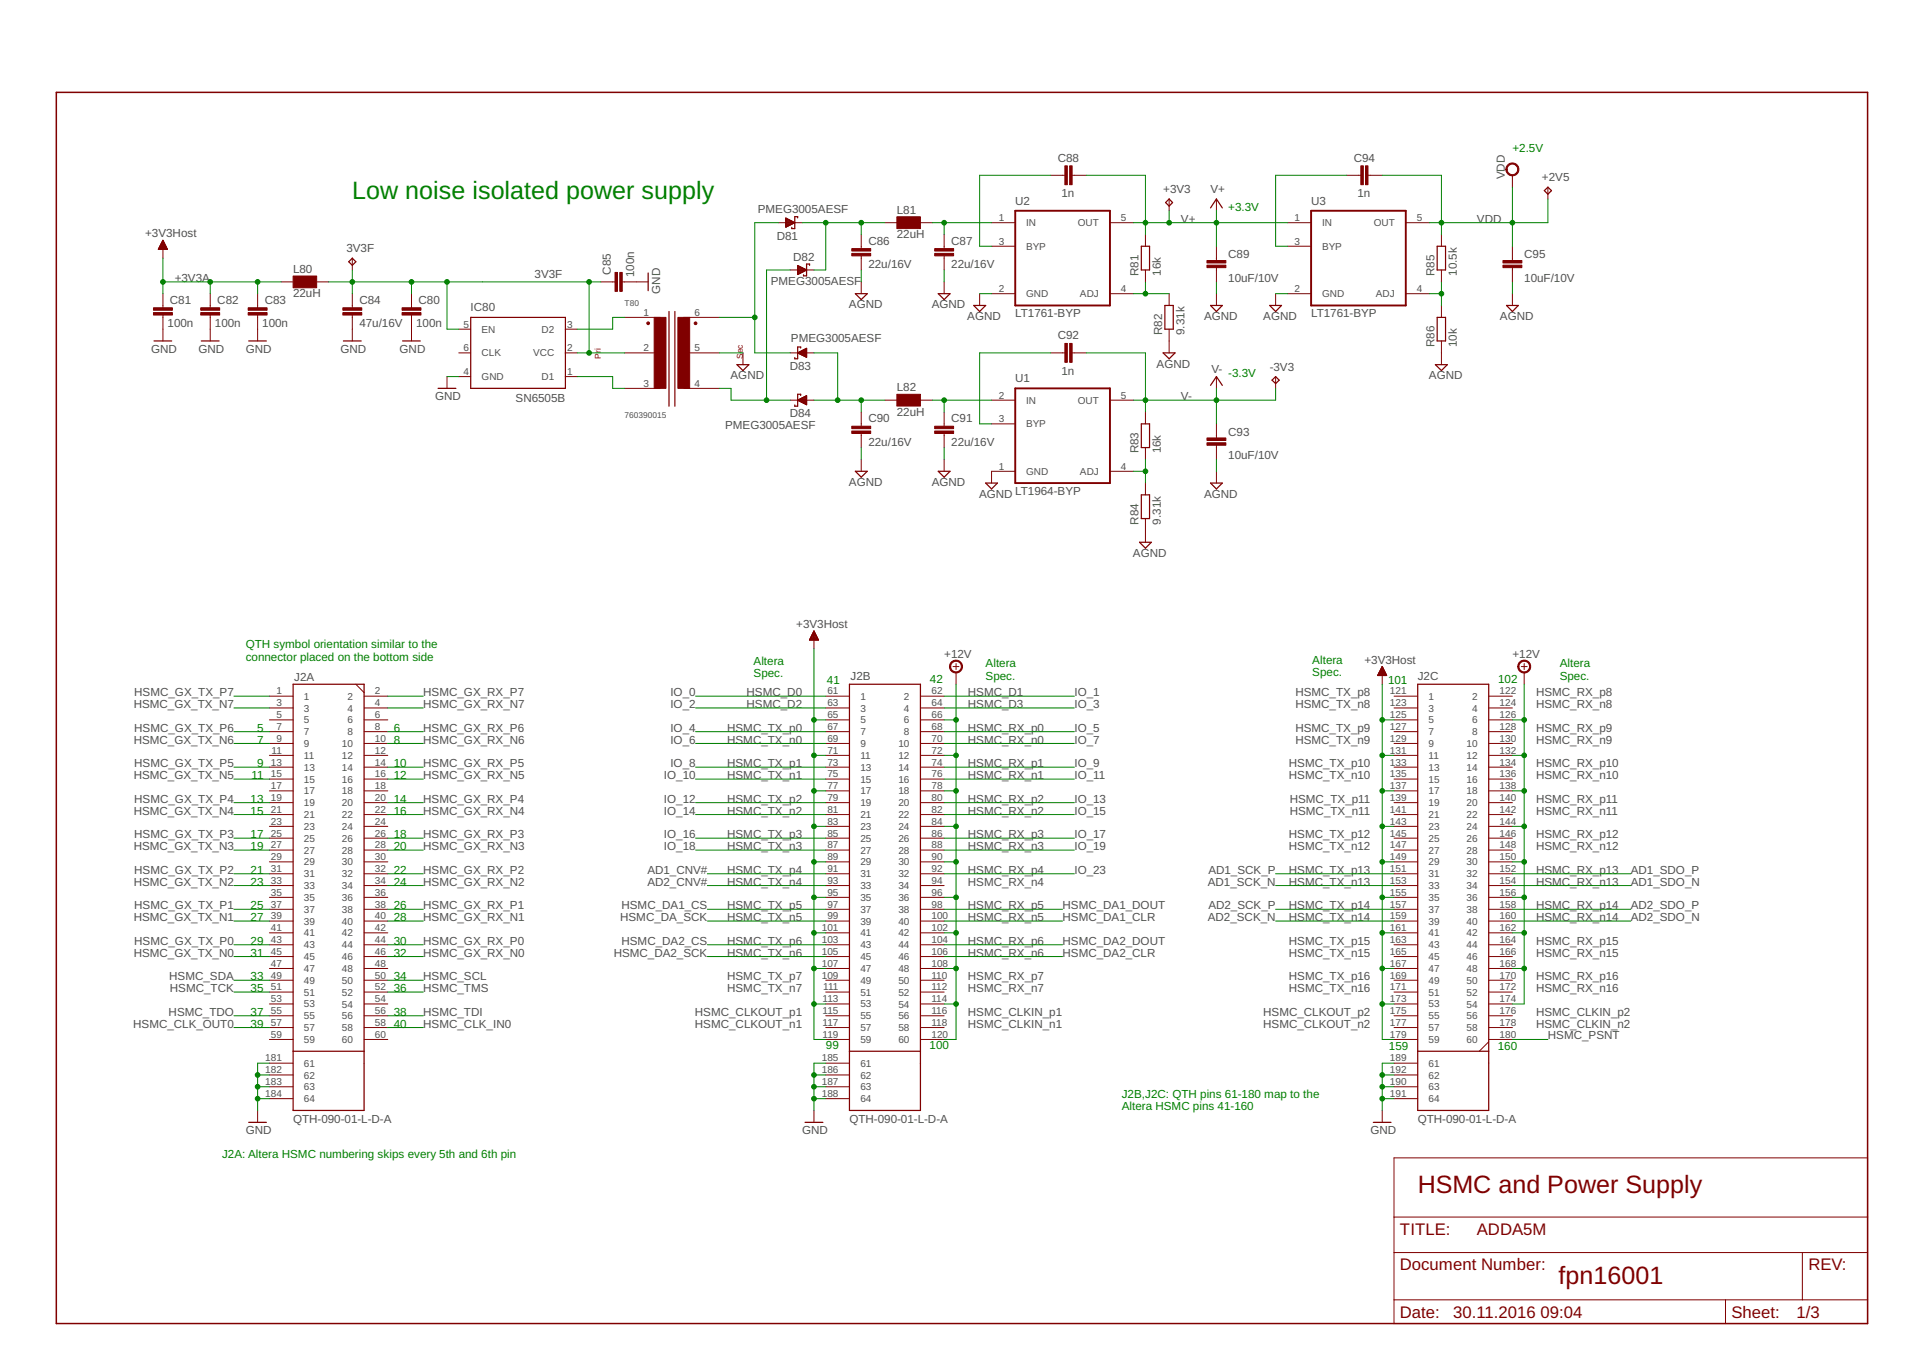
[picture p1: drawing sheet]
<svg xmlns="http://www.w3.org/2000/svg" width="297mm" height="210mm" viewBox="0 0 297 210" stroke-linecap="round" stroke-linejoin="round" font-family="sans-serif">
<defs><g id="words">
<text font-size="3.9" fill="#008000" x="54.4" y="30.7">Low noise isolated power supply</text>
<g font-size="3.9" fill="#800000">
<text x="219" y="184.3">HSMC and Power Supply</text>
<text x="240.7" y="198.4">fpn16001</text>
</g>
<g font-size="2.6" fill="#800000">
<text x="216.2" y="190.7">TITLE:</text>
<text x="228.1" y="190.7">ADDA5M</text>
<text x="216.2" y="196.2">Document Number:</text>
<text x="279.3" y="196.2">REV:</text>
<text x="216.2" y="203.5">Date:</text>
<text x="224.5" y="203.5">30.11.2016</text>
<text x="238" y="203.5">09:04</text>
<text x="267.4" y="203.5">Sheet:</text>
<text x="277.5" y="203.5">1/3</text>
</g>
<g font-size="1.8" fill="#008000">
<text x="233.6" y="23.4">+2.5V</text>
<text x="189.7" y="32.6">+3.3V</text>
<text x="189.7" y="58.2">-3.3V</text>
<text x="38" y="100.1">QTH symbol orientation similar to the</text>
<text x="38" y="102">connector placed on the bottom side</text>
<text x="116.4" y="102.7">Altera</text>
<text x="116.4" y="104.6">Spec.</text>
<text x="127.7" y="105.7">41</text>
<text x="143.6" y="105.5">42</text>
<text x="152.2" y="103">Altera</text>
<text x="152.2" y="105">Spec.</text>
<text x="202.7" y="102.5">Altera</text>
<text x="202.7" y="104.4">Spec.</text>
<text x="214.4" y="105.7">101</text>
<text x="231.4" y="105.5">102</text>
<text x="240.9" y="103">Altera</text>
<text x="240.9" y="105">Spec.</text>
<text x="39.7" y="113">5</text>
<text x="60.8" y="113">6</text>
<text x="39.7" y="114.8">7</text>
<text x="39.7" y="118.5">9</text>
<text x="60.8" y="114.8">8</text>
<text x="60.8" y="118.5">10</text>
<text x="38.7" y="124">13</text>
<text x="38.7" y="125.8">15</text>
<text x="38.8" y="120.3">11</text>
<text x="60.8" y="120.3">12</text>
<text x="60.8" y="124">14</text>
<text x="60.8" y="125.8">16</text>
<text x="38.7" y="129.5">17</text>
<text x="38.7" y="131.3">19</text>
<text x="60.8" y="129.5">18</text>
<text x="60.8" y="131.3">20</text>
<text x="38.7" y="134.9">21</text>
<text x="38.7" y="136.8">23</text>
<text x="60.8" y="134.9">22</text>
<text x="60.8" y="136.8">24</text>
<text x="38.7" y="140.4">25</text>
<text x="38.7" y="142.3">27</text>
<text x="60.8" y="140.4">26</text>
<text x="60.8" y="142.3">28</text>
<text x="38.7" y="145.9">29</text>
<text x="38.7" y="147.7">31</text>
<text x="60.8" y="145.9">30</text>
<text x="60.8" y="147.7">32</text>
<text x="38.7" y="151.4">33</text>
<text x="38.7" y="153.2">35</text>
<text x="60.8" y="151.4">34</text>
<text x="60.8" y="153.2">36</text>
<text x="38.7" y="156.9">37</text>
<text x="38.7" y="158.7">39</text>
<text x="60.8" y="156.9">38</text>
<text x="60.8" y="158.7">40</text>
<text x="127.6" y="162">99</text>
<text x="143.6" y="162">100</text>
<text x="214.5" y="162.2">159</text>
<text x="231.4" y="162.2">160</text>
<text x="173.3" y="169.6">J2B,J2C: QTH pins 61-180 map to the</text>
<text x="173.3" y="171.5">Altera HSMC pins 41-160</text>
<text x="34.3" y="178.8">J2A: Altera HSMC numbering skips every 5th and 6th pin</text>
</g>
<g font-size="1.8" fill="#505050">
<text x="163.4" y="25">C88</text>
<text x="179.7" y="29.8">+3V3</text>
<text x="187" y="29.8">V+</text>
<text x="209.1" y="25">C94</text>
<text x="232.4" y="27.7" transform="rotate(-90 232.4 27.7)">VDD</text>
<text x="238.2" y="28">+2V5</text>
<text x="117" y="32.9">PMEG3005AESF</text>
<text x="138.5" y="33">L81</text>
<text x="156.8" y="31.6">U2</text>
<text x="164" y="30.4">1n</text>
<text x="182.4" y="34.4">V+</text>
<text x="202.5" y="31.6">U3</text>
<text x="209.7" y="30.4">1n</text>
<text x="228.1" y="34.4">VDD</text>
<text x="22.4" y="36.7">+3V3Host</text>
<text x="53.5" y="39">3V3F</text>
<text x="120" y="37">D81</text>
<text x="122.5" y="40.3">D82</text>
<text x="134.1" y="41.4">22u/16V</text>
<text x="134.1" y="37.8">C86</text>
<text x="138.5" y="36.8">22uH</text>
<text x="146.9" y="41.4">22u/16V</text>
<text x="146.9" y="37.8">C87</text>
<text x="189.7" y="39.9">C89</text>
<text x="235.4" y="39.9">C95</text>
<text x="26.3" y="46.9">C81</text>
<text x="27" y="43.5">+3V3A</text>
<text x="33.6" y="46.9">C82</text>
<text x="40.9" y="46.9">C83</text>
<text x="45.3" y="45.9">22uH</text>
<text x="45.3" y="42.2">L80</text>
<text x="55.5" y="46.9">C84</text>
<text x="64.7" y="46.9">C80</text>
<text x="82.6" y="43">3V3F</text>
<text x="94.4" y="42.4" transform="rotate(-90 94.4 42.4)">C85</text>
<text x="97.9" y="42.8" transform="rotate(-90 97.9 42.8)">100n</text>
<text x="102" y="45.4" transform="rotate(-90 102 45.4)">GND</text>
<text x="119.1" y="44.1">PMEG3005AESF</text>
<text x="131.1" y="47.6">AGND</text>
<text x="143.9" y="47.6">AGND</text>
<text x="175.8" y="42.6" transform="rotate(-90 175.8 42.6)">R81</text>
<text x="179.3" y="42.6" transform="rotate(-90 179.3 42.6)">16k</text>
<text x="189.7" y="43.5">10uF/10V</text>
<text x="221.6" y="42.6" transform="rotate(-90 221.6 42.6)">R85</text>
<text x="225" y="42.6" transform="rotate(-90 225 42.6)">10.5k</text>
<text x="235.4" y="43.5">10uF/10V</text>
<text x="25.9" y="50.5">100n</text>
<text x="33.2" y="50.5">100n</text>
<text x="40.5" y="50.5">100n</text>
<text x="55.5" y="50.6">47u/16V</text>
<text x="64.3" y="50.5">100n</text>
<text x="72.7" y="48.1">IC80</text>
<text x="122.2" y="52.9">PMEG3005AESF</text>
<text x="149.4" y="49.5">AGND</text>
<text x="156.8" y="49">LT1761-BYP</text>
<text x="163.4" y="52.4">C92</text>
<text x="179.5" y="51.8" transform="rotate(-90 179.5 51.8)">R82</text>
<text x="183" y="51.8" transform="rotate(-90 183 51.8)">9.31k</text>
<text x="186" y="49.5">AGND</text>
<text x="195.1" y="49.5">AGND</text>
<text x="202.5" y="49">LT1761-BYP</text>
<text x="221.6" y="53.6" transform="rotate(-90 221.6 53.6)">R86</text>
<text x="225" y="53.6" transform="rotate(-90 225 53.6)">10k</text>
<text x="231.7" y="49.5">AGND</text>
<text x="23.3" y="54.5">GND</text>
<text x="30.6" y="54.5">GND</text>
<text x="38" y="54.5">GND</text>
<text x="52.6" y="54.5">GND</text>
<text x="61.7" y="54.5">GND</text>
<text x="112.8" y="58.6">AGND</text>
<text x="122" y="57.1">D83</text>
<text x="156.8" y="59.1">U1</text>
<text x="164" y="57.9">1n</text>
<text x="178.7" y="56.8">AGND</text>
<text x="187.1" y="57.6">V-</text>
<text x="196.1" y="57.2">-3V3</text>
<text x="220.7" y="58.6">AGND</text>
<text x="67.2" y="61.8">GND</text>
<text x="79.6" y="62.1">SN6505B</text>
<text x="122" y="64.5">D84</text>
<text x="134.1" y="65.2">C90</text>
<text x="138.5" y="64.2">22uH</text>
<text x="138.5" y="60.4">L82</text>
<text x="146.9" y="65.2">C91</text>
<text x="182.4" y="61.8">V-</text>
<text x="112" y="66.2">PMEG3005AESF</text>
<text x="134.1" y="68.9">22u/16V</text>
<text x="146.9" y="68.9">22u/16V</text>
<text x="175.8" y="70" transform="rotate(-90 175.8 70)">R83</text>
<text x="179.3" y="70" transform="rotate(-90 179.3 70)">16k</text>
<text x="189.7" y="71">10uF/10V</text>
<text x="189.7" y="67.3">C93</text>
<text x="131.1" y="75.1">AGND</text>
<text x="143.9" y="75.1">AGND</text>
<text x="151.2" y="76.9">AGND</text>
<text x="156.8" y="76.4">LT1964-BYP</text>
<text x="186" y="76.9">AGND</text>
<text x="175.8" y="81" transform="rotate(-90 175.8 81)">R84</text>
<text x="179.3" y="81" transform="rotate(-90 179.3 81)">9.31k</text>
<text x="175" y="86">AGND</text>
<text x="123" y="97">+3V3Host</text>
<text x="145.8" y="101.6">+12V</text>
<text x="233.6" y="101.6">+12V</text>
<text x="20.7" y="107.5">HSMC_GX_TX_P7</text>
<text x="45.5" y="105.1">J2A</text>
<text x="65.4" y="107.5">HSMC_GX_RX_P7</text>
<text x="103.5" y="107.5">IO_0</text>
<text x="115.3" y="107.5">HSMC_D0</text>
<text x="131.4" y="105">J2B</text>
<text x="149.5" y="107.5">HSMC_D1</text>
<text x="166" y="107.5">IO_1</text>
<text x="200.1" y="107.5">HSMC_TX_p8</text>
<text x="210.8" y="102.5">+3V3Host</text>
<text x="219" y="105">J2C</text>
<text x="237.3" y="107.5">HSMC_RX_p8</text>
<text x="20.7" y="109.4">HSMC_GX_TX_N7</text>
<text x="20.7" y="113">HSMC_GX_TX_P6</text>
<text x="65.4" y="109.4">HSMC_GX_RX_N7</text>
<text x="65.4" y="113">HSMC_GX_RX_P6</text>
<text x="103.5" y="109.4">IO_2</text>
<text x="103.5" y="113">IO_4</text>
<text x="112.3" y="113">HSMC_TX_p0</text>
<text x="115.3" y="109.4">HSMC_D2</text>
<text x="149.5" y="109.4">HSMC_D3</text>
<text x="149.5" y="113">HSMC_RX_p0</text>
<text x="166" y="109.4">IO_3</text>
<text x="166" y="113">IO_5</text>
<text x="200.1" y="109.4">HSMC_TX_n8</text>
<text x="200.1" y="113">HSMC_TX_p9</text>
<text x="237.3" y="109.4">HSMC_RX_n8</text>
<text x="237.3" y="113">HSMC_RX_p9</text>
<text x="20.7" y="114.8">HSMC_GX_TX_N6</text>
<text x="20.7" y="118.5">HSMC_GX_TX_P5</text>
<text x="65.4" y="114.8">HSMC_GX_RX_N6</text>
<text x="65.4" y="118.5">HSMC_GX_RX_P5</text>
<text x="103.5" y="114.8">IO_6</text>
<text x="103.5" y="118.5">IO_8</text>
<text x="112.3" y="114.8">HSMC_TX_n0</text>
<text x="112.3" y="118.5">HSMC_TX_p1</text>
<text x="149.5" y="114.8">HSMC_RX_n0</text>
<text x="149.5" y="118.5">HSMC_RX_p1</text>
<text x="166" y="114.8">IO_7</text>
<text x="166" y="118.5">IO_9</text>
<text x="199.1" y="118.5">HSMC_TX_p10</text>
<text x="200.1" y="114.8">HSMC_TX_n9</text>
<text x="237.3" y="114.8">HSMC_RX_n9</text>
<text x="237.3" y="118.5">HSMC_RX_p10</text>
<text x="20.7" y="120.3">HSMC_GX_TX_N5</text>
<text x="20.7" y="125.8">HSMC_GX_TX_N4</text>
<text x="20.7" y="124">HSMC_GX_TX_P4</text>
<text x="65.4" y="120.3">HSMC_GX_RX_N5</text>
<text x="65.4" y="124">HSMC_GX_RX_P4</text>
<text x="65.4" y="125.8">HSMC_GX_RX_N4</text>
<text x="102.6" y="120.3">IO_10</text>
<text x="102.6" y="124">IO_12</text>
<text x="102.6" y="125.8">IO_14</text>
<text x="112.3" y="120.3">HSMC_TX_n1</text>
<text x="112.3" y="124">HSMC_TX_p2</text>
<text x="112.3" y="125.8">HSMC_TX_n2</text>
<text x="149.5" y="120.3">HSMC_RX_n1</text>
<text x="149.5" y="124">HSMC_RX_p2</text>
<text x="149.5" y="125.8">HSMC_RX_n2</text>
<text x="166" y="120.3">IO_11</text>
<text x="166" y="124">IO_13</text>
<text x="166" y="125.8">IO_15</text>
<text x="199.1" y="120.3">HSMC_TX_n10</text>
<text x="199.2" y="124">HSMC_TX_p11</text>
<text x="199.2" y="125.8">HSMC_TX_n11</text>
<text x="237.3" y="120.3">HSMC_RX_n10</text>
<text x="237.3" y="124">HSMC_RX_p11</text>
<text x="237.3" y="125.8">HSMC_RX_n11</text>
<text x="20.7" y="131.3">HSMC_GX_TX_N3</text>
<text x="20.7" y="129.5">HSMC_GX_TX_P3</text>
<text x="65.4" y="129.5">HSMC_GX_RX_P3</text>
<text x="65.4" y="131.3">HSMC_GX_RX_N3</text>
<text x="102.6" y="129.5">IO_16</text>
<text x="102.6" y="131.3">IO_18</text>
<text x="112.3" y="129.5">HSMC_TX_p3</text>
<text x="112.3" y="131.3">HSMC_TX_n3</text>
<text x="149.5" y="129.5">HSMC_RX_p3</text>
<text x="149.5" y="131.3">HSMC_RX_n3</text>
<text x="166" y="129.5">IO_17</text>
<text x="166" y="131.3">IO_19</text>
<text x="199.1" y="129.5">HSMC_TX_p12</text>
<text x="199.1" y="131.3">HSMC_TX_n12</text>
<text x="237.3" y="129.5">HSMC_RX_p12</text>
<text x="237.3" y="131.3">HSMC_RX_n12</text>
<text x="20.7" y="136.8">HSMC_GX_TX_N2</text>
<text x="20.7" y="134.9">HSMC_GX_TX_P2</text>
<text x="65.4" y="134.9">HSMC_GX_RX_P2</text>
<text x="65.4" y="136.8">HSMC_GX_RX_N2</text>
<text x="100" y="136.8">AD2_CNV#</text>
<text x="100" y="134.9">AD1_CNV#</text>
<text x="112.3" y="134.9">HSMC_TX_p4</text>
<text x="112.3" y="136.8">HSMC_TX_n4</text>
<text x="149.5" y="134.9">HSMC_RX_p4</text>
<text x="149.5" y="136.8">HSMC_RX_n4</text>
<text x="166" y="134.9">IO_23</text>
<text x="186.6" y="136.8">AD1_SCK_N</text>
<text x="186.6" y="134.9">AD1_SCK_P</text>
<text x="199.1" y="134.9">HSMC_TX_p13</text>
<text x="199.1" y="136.8">HSMC_TX_n13</text>
<text x="237.3" y="134.9">HSMC_RX_p13</text>
<text x="237.3" y="136.8">HSMC_RX_n13</text>
<text x="251.9" y="134.9">AD1_SDO_P</text>
<text x="251.9" y="136.8">AD1_SDO_N</text>
<text x="20.7" y="142.3">HSMC_GX_TX_N1</text>
<text x="20.7" y="140.4">HSMC_GX_TX_P1</text>
<text x="65.4" y="140.4">HSMC_GX_RX_P1</text>
<text x="65.4" y="142.3">HSMC_GX_RX_N1</text>
<text x="95.8" y="142.3">HSMC_DA_SCK</text>
<text x="96" y="140.4">HSMC_DA1_CS</text>
<text x="112.3" y="140.4">HSMC_TX_p5</text>
<text x="112.3" y="142.3">HSMC_TX_n5</text>
<text x="149.5" y="140.4">HSMC_RX_p5</text>
<text x="149.5" y="142.3">HSMC_RX_n5</text>
<text x="164.1" y="140.4">HSMC_DA1_DOUT</text>
<text x="164.1" y="142.3">HSMC_DA1_CLR</text>
<text x="186.6" y="142.3">AD2_SCK_N</text>
<text x="186.6" y="140.4">AD2_SCK_P</text>
<text x="199.1" y="140.4">HSMC_TX_p14</text>
<text x="199.1" y="142.3">HSMC_TX_n14</text>
<text x="237.3" y="140.4">HSMC_RX_p14</text>
<text x="237.3" y="142.3">HSMC_RX_n14</text>
<text x="251.9" y="140.4">AD2_SDO_P</text>
<text x="251.9" y="142.3">AD2_SDO_N</text>
<text x="20.7" y="147.7">HSMC_GX_TX_N0</text>
<text x="20.7" y="145.9">HSMC_GX_TX_P0</text>
<text x="65.4" y="145.9">HSMC_GX_RX_P0</text>
<text x="65.4" y="147.7">HSMC_GX_RX_N0</text>
<text x="94.8" y="147.7">HSMC_DA2_SCK</text>
<text x="96" y="145.9">HSMC_DA2_CS</text>
<text x="112.3" y="145.9">HSMC_TX_p6</text>
<text x="112.3" y="147.7">HSMC_TX_n6</text>
<text x="149.5" y="145.9">HSMC_RX_p6</text>
<text x="149.5" y="147.7">HSMC_RX_n6</text>
<text x="164.1" y="145.9">HSMC_DA2_DOUT</text>
<text x="164.1" y="147.7">HSMC_DA2_CLR</text>
<text x="199.1" y="145.9">HSMC_TX_p15</text>
<text x="199.1" y="147.7">HSMC_TX_n15</text>
<text x="237.3" y="145.9">HSMC_RX_p15</text>
<text x="237.3" y="147.7">HSMC_RX_n15</text>
<text x="26.1" y="151.4">HSMC_SDA</text>
<text x="26.2" y="153.2">HSMC_TCK</text>
<text x="65.4" y="151.4">HSMC_SCL</text>
<text x="65.4" y="153.2">HSMC_TMS</text>
<text x="112.3" y="151.4">HSMC_TX_p7</text>
<text x="112.3" y="153.2">HSMC_TX_n7</text>
<text x="149.5" y="151.4">HSMC_RX_p7</text>
<text x="149.5" y="153.2">HSMC_RX_n7</text>
<text x="199.1" y="151.4">HSMC_TX_p16</text>
<text x="199.1" y="153.2">HSMC_TX_n16</text>
<text x="237.3" y="151.4">HSMC_RX_p16</text>
<text x="237.3" y="153.2">HSMC_RX_n16</text>
<text x="20.6" y="158.7">HSMC_CLK_OUT0</text>
<text x="26.1" y="156.9">HSMC_TDO</text>
<text x="65.4" y="156.9">HSMC_TDI</text>
<text x="65.4" y="158.7">HSMC_CLK_IN0</text>
<text x="107.3" y="156.9">HSMC_CLKOUT_p1</text>
<text x="107.3" y="158.7">HSMC_CLKOUT_n1</text>
<text x="149.5" y="156.9">HSMC_CLKIN_p1</text>
<text x="149.5" y="158.7">HSMC_CLKIN_n1</text>
<text x="195.1" y="156.9">HSMC_CLKOUT_p2</text>
<text x="195.1" y="158.7">HSMC_CLKOUT_n2</text>
<text x="237.3" y="156.9">HSMC_CLKIN_p2</text>
<text x="237.3" y="158.7">HSMC_CLKIN_n2</text>
<text x="239.1" y="160.5">HSMC_PSNT</text>
<text x="45.3" y="173.5">QTH-090-01-L-D-A</text>
<text x="131.2" y="173.5">QTH-090-01-L-D-A</text>
<text x="219" y="173.5">QTH-090-01-L-D-A</text>
<text x="38" y="175.2">GND</text>
<text x="123.9" y="175.2">GND</text>
<text x="211.7" y="175.2">GND</text>
</g>
<g font-size="1.5" fill="#505050">
<text x="154.3" y="34.1">1</text>
<text x="158.5" y="34.9">IN</text>
<text x="166.5" y="34.9">OUT</text>
<text x="173.1" y="34.1">5</text>
<text x="200" y="34.1">1</text>
<text x="204.2" y="34.9">IN</text>
<text x="212.2" y="34.9">OUT</text>
<text x="218.8" y="34.1">5</text>
<text x="154.3" y="37.8">3</text>
<text x="158.5" y="38.6">BYP</text>
<text x="200" y="37.8">3</text>
<text x="204.2" y="38.6">BYP</text>
<text x="154.3" y="45.1">2</text>
<text x="158.5" y="45.9">GND</text>
<text x="166.8" y="45.9">ADJ</text>
<text x="173.1" y="45.1">4</text>
<text x="200" y="45.1">2</text>
<text x="204.2" y="45.9">GND</text>
<text x="212.5" y="45.9">ADJ</text>
<text x="218.8" y="45.1">4</text>
<text x="71.6" y="50.6">5</text>
<text x="74.4" y="51.4">EN</text>
<text x="83.7" y="51.4">D2</text>
<text x="87.6" y="50.6">3</text>
<text x="99.4" y="48.8">1</text>
<text x="107.3" y="48.8">6</text>
<text x="71.6" y="54.2">6</text>
<text x="71.6" y="57.9">4</text>
<text x="74.4" y="55">CLK</text>
<text x="74.4" y="58.7">GND</text>
<text x="82.4" y="55.1">VCC</text>
<text x="83.7" y="58.7">D1</text>
<text x="87.6" y="57.9">1</text>
<text x="87.6" y="54.2">2</text>
<text x="99.4" y="54.2">2</text>
<text x="99.4" y="59.7">3</text>
<text x="107.3" y="54.2">5</text>
<text x="107.3" y="59.7">4</text>
<text x="154.3" y="61.6">2</text>
<text x="154.3" y="65.2">3</text>
<text x="158.5" y="62.4">IN</text>
<text x="166.5" y="62.4">OUT</text>
<text x="173.1" y="61.6">5</text>
<text x="158.5" y="66">BYP</text>
<text x="154.3" y="72.5">1</text>
<text x="158.5" y="73.3">GND</text>
<text x="166.8" y="73.3">ADJ</text>
<text x="173.1" y="72.5">4</text>
<text x="42.7" y="107.3">1</text>
<text x="57.9" y="107.3">2</text>
<text x="127.8" y="107.3">61</text>
<text x="143.9" y="107.3">62</text>
<text x="214.7" y="107.3">121</text>
<text x="231.6" y="107.3">122</text>
<text x="42.7" y="109.1">3</text>
<text x="42.7" y="110.9">5</text>
<text x="42.7" y="112.8">7</text>
<text x="47" y="108.1">1</text>
<text x="47" y="109.9">3</text>
<text x="47" y="111.7">5</text>
<text x="47" y="113.6">7</text>
<text x="53.7" y="108.1">2</text>
<text x="53.7" y="109.9">4</text>
<text x="53.7" y="111.7">6</text>
<text x="53.7" y="113.6">8</text>
<text x="57.9" y="109.1">4</text>
<text x="57.9" y="110.9">6</text>
<text x="57.9" y="112.8">8</text>
<text x="127.8" y="109.1">63</text>
<text x="127.8" y="110.9">65</text>
<text x="127.8" y="112.8">67</text>
<text x="132.9" y="108.1">1</text>
<text x="132.9" y="109.9">3</text>
<text x="132.9" y="111.7">5</text>
<text x="132.9" y="113.6">7</text>
<text x="139.6" y="108.1">2</text>
<text x="139.6" y="109.9">4</text>
<text x="139.6" y="111.7">6</text>
<text x="139.6" y="113.6">8</text>
<text x="143.9" y="109.1">64</text>
<text x="143.9" y="110.9">66</text>
<text x="143.9" y="112.8">68</text>
<text x="214.7" y="109.1">123</text>
<text x="214.7" y="110.9">125</text>
<text x="214.7" y="112.8">127</text>
<text x="220.7" y="108.1">1</text>
<text x="220.7" y="109.9">3</text>
<text x="220.7" y="111.7">5</text>
<text x="220.7" y="113.6">7</text>
<text x="227.4" y="108.1">2</text>
<text x="227.4" y="109.9">4</text>
<text x="227.4" y="111.7">6</text>
<text x="227.4" y="113.6">8</text>
<text x="231.6" y="109.1">124</text>
<text x="231.6" y="110.9">126</text>
<text x="231.6" y="112.8">128</text>
<text x="41.9" y="118.2">13</text>
<text x="42" y="116.4">11</text>
<text x="42.7" y="114.6">9</text>
<text x="47" y="115.4">9</text>
<text x="47" y="117.2">11</text>
<text x="47" y="119">13</text>
<text x="52.8" y="115.4">10</text>
<text x="52.8" y="117.2">12</text>
<text x="52.8" y="119">14</text>
<text x="57.9" y="114.6">10</text>
<text x="57.9" y="116.4">12</text>
<text x="57.9" y="118.2">14</text>
<text x="127.8" y="114.6">69</text>
<text x="127.8" y="116.4">71</text>
<text x="127.8" y="118.2">73</text>
<text x="132.9" y="115.4">9</text>
<text x="132.9" y="117.2">11</text>
<text x="132.9" y="119">13</text>
<text x="138.8" y="115.4">10</text>
<text x="138.8" y="117.2">12</text>
<text x="138.8" y="119">14</text>
<text x="143.9" y="114.6">70</text>
<text x="143.9" y="116.4">72</text>
<text x="143.9" y="118.2">74</text>
<text x="214.7" y="114.6">129</text>
<text x="214.7" y="116.4">131</text>
<text x="214.7" y="118.2">133</text>
<text x="220.7" y="115.4">9</text>
<text x="220.7" y="117.2">11</text>
<text x="220.7" y="119">13</text>
<text x="226.5" y="115.4">10</text>
<text x="226.5" y="117.2">12</text>
<text x="226.5" y="119">14</text>
<text x="231.6" y="114.6">130</text>
<text x="231.6" y="116.4">132</text>
<text x="231.6" y="118.2">134</text>
<text x="41.9" y="120.1">15</text>
<text x="41.9" y="121.9">17</text>
<text x="41.9" y="123.7">19</text>
<text x="41.9" y="125.6">21</text>
<text x="47" y="120.9">15</text>
<text x="47" y="122.7">17</text>
<text x="47" y="124.5">19</text>
<text x="52.8" y="120.9">16</text>
<text x="52.8" y="122.7">18</text>
<text x="52.8" y="124.5">20</text>
<text x="57.9" y="120.1">16</text>
<text x="57.9" y="121.9">18</text>
<text x="57.9" y="123.7">20</text>
<text x="57.9" y="125.6">22</text>
<text x="127.8" y="120.1">75</text>
<text x="127.8" y="121.9">77</text>
<text x="127.8" y="123.7">79</text>
<text x="127.8" y="125.6">81</text>
<text x="132.9" y="120.9">15</text>
<text x="132.9" y="122.7">17</text>
<text x="132.9" y="124.5">19</text>
<text x="138.8" y="120.9">16</text>
<text x="138.8" y="122.7">18</text>
<text x="138.8" y="124.5">20</text>
<text x="143.9" y="120.1">76</text>
<text x="143.9" y="121.9">78</text>
<text x="143.9" y="123.7">80</text>
<text x="143.9" y="125.6">82</text>
<text x="214.7" y="120.1">135</text>
<text x="214.7" y="121.9">137</text>
<text x="214.7" y="123.7">139</text>
<text x="214.7" y="125.6">141</text>
<text x="220.7" y="120.9">15</text>
<text x="220.7" y="122.7">17</text>
<text x="220.7" y="124.5">19</text>
<text x="226.5" y="120.9">16</text>
<text x="226.5" y="122.7">18</text>
<text x="226.5" y="124.5">20</text>
<text x="231.6" y="120.1">136</text>
<text x="231.6" y="121.9">138</text>
<text x="231.6" y="123.7">140</text>
<text x="231.6" y="125.6">142</text>
<text x="41.9" y="127.4">23</text>
<text x="41.9" y="129.2">25</text>
<text x="41.9" y="131">27</text>
<text x="47" y="126.4">21</text>
<text x="47" y="128.2">23</text>
<text x="47" y="130">25</text>
<text x="47" y="131.8">27</text>
<text x="52.8" y="126.4">22</text>
<text x="52.8" y="128.2">24</text>
<text x="52.8" y="130">26</text>
<text x="52.8" y="131.8">28</text>
<text x="57.9" y="127.4">24</text>
<text x="57.9" y="129.2">26</text>
<text x="57.9" y="131">28</text>
<text x="127.8" y="127.4">83</text>
<text x="127.8" y="129.2">85</text>
<text x="127.8" y="131">87</text>
<text x="132.9" y="126.4">21</text>
<text x="132.9" y="128.2">23</text>
<text x="132.9" y="130">25</text>
<text x="132.9" y="131.8">27</text>
<text x="138.8" y="126.4">22</text>
<text x="138.8" y="128.2">24</text>
<text x="138.8" y="130">26</text>
<text x="138.8" y="131.8">28</text>
<text x="143.9" y="127.4">84</text>
<text x="143.9" y="129.2">86</text>
<text x="143.9" y="131">88</text>
<text x="214.7" y="127.4">143</text>
<text x="214.7" y="129.2">145</text>
<text x="214.7" y="131">147</text>
<text x="220.7" y="126.4">21</text>
<text x="220.7" y="128.2">23</text>
<text x="220.7" y="130">25</text>
<text x="220.7" y="131.8">27</text>
<text x="226.5" y="126.4">22</text>
<text x="226.5" y="128.2">24</text>
<text x="226.5" y="130">26</text>
<text x="226.5" y="131.8">28</text>
<text x="231.6" y="127.4">144</text>
<text x="231.6" y="129.2">146</text>
<text x="231.6" y="131">148</text>
<text x="41.9" y="132.9">29</text>
<text x="41.9" y="134.7">31</text>
<text x="41.9" y="136.5">33</text>
<text x="47" y="133.7">29</text>
<text x="47" y="135.5">31</text>
<text x="47" y="137.3">33</text>
<text x="52.8" y="133.7">30</text>
<text x="52.8" y="135.5">32</text>
<text x="52.8" y="137.3">34</text>
<text x="57.9" y="132.9">30</text>
<text x="57.9" y="134.7">32</text>
<text x="57.9" y="136.5">34</text>
<text x="127.8" y="132.9">89</text>
<text x="127.8" y="134.7">91</text>
<text x="127.8" y="136.5">93</text>
<text x="132.9" y="133.7">29</text>
<text x="132.9" y="135.5">31</text>
<text x="132.9" y="137.3">33</text>
<text x="138.8" y="133.7">30</text>
<text x="138.8" y="135.5">32</text>
<text x="138.8" y="137.3">34</text>
<text x="143.9" y="132.9">90</text>
<text x="143.9" y="134.7">92</text>
<text x="143.9" y="136.5">94</text>
<text x="214.7" y="132.9">149</text>
<text x="214.7" y="134.7">151</text>
<text x="214.7" y="136.5">153</text>
<text x="220.7" y="133.7">29</text>
<text x="220.7" y="135.5">31</text>
<text x="220.7" y="137.3">33</text>
<text x="226.5" y="133.7">30</text>
<text x="226.5" y="135.5">32</text>
<text x="226.5" y="137.3">34</text>
<text x="231.6" y="132.9">150</text>
<text x="231.6" y="134.7">152</text>
<text x="231.6" y="136.5">154</text>
<text x="41.9" y="138.4">35</text>
<text x="41.9" y="140.2">37</text>
<text x="41.9" y="142">39</text>
<text x="41.9" y="143.8">41</text>
<text x="47" y="139.2">35</text>
<text x="47" y="141">37</text>
<text x="47" y="142.8">39</text>
<text x="52.8" y="139.2">36</text>
<text x="52.8" y="141">38</text>
<text x="52.8" y="142.8">40</text>
<text x="57.9" y="138.4">36</text>
<text x="57.9" y="140.2">38</text>
<text x="57.9" y="142">40</text>
<text x="57.9" y="143.8">42</text>
<text x="126.9" y="143.8">101</text>
<text x="127.8" y="138.4">95</text>
<text x="127.8" y="140.2">97</text>
<text x="127.8" y="142">99</text>
<text x="132.9" y="139.2">35</text>
<text x="132.9" y="141">37</text>
<text x="132.9" y="142.8">39</text>
<text x="138.8" y="139.2">36</text>
<text x="138.8" y="141">38</text>
<text x="138.8" y="142.8">40</text>
<text x="143.9" y="138.4">96</text>
<text x="143.9" y="140.2">98</text>
<text x="143.9" y="142">100</text>
<text x="143.9" y="143.8">102</text>
<text x="214.7" y="138.4">155</text>
<text x="214.7" y="140.2">157</text>
<text x="214.7" y="142">159</text>
<text x="214.7" y="143.8">161</text>
<text x="220.7" y="139.2">35</text>
<text x="220.7" y="141">37</text>
<text x="220.7" y="142.8">39</text>
<text x="226.5" y="139.2">36</text>
<text x="226.5" y="141">38</text>
<text x="226.5" y="142.8">40</text>
<text x="231.6" y="138.4">156</text>
<text x="231.6" y="140.2">158</text>
<text x="231.6" y="142">160</text>
<text x="231.6" y="143.8">162</text>
<text x="41.9" y="145.7">43</text>
<text x="41.9" y="147.5">45</text>
<text x="41.9" y="149.3">47</text>
<text x="47" y="144.6">41</text>
<text x="47" y="146.5">43</text>
<text x="47" y="148.3">45</text>
<text x="52.8" y="144.6">42</text>
<text x="52.8" y="146.5">44</text>
<text x="52.8" y="148.3">46</text>
<text x="57.9" y="145.7">44</text>
<text x="57.9" y="147.5">46</text>
<text x="57.9" y="149.3">48</text>
<text x="126.9" y="145.7">103</text>
<text x="126.9" y="147.5">105</text>
<text x="126.9" y="149.3">107</text>
<text x="132.9" y="144.6">41</text>
<text x="132.9" y="146.5">43</text>
<text x="132.9" y="148.3">45</text>
<text x="138.8" y="144.6">42</text>
<text x="138.8" y="146.5">44</text>
<text x="138.8" y="148.3">46</text>
<text x="143.9" y="145.7">104</text>
<text x="143.9" y="147.5">106</text>
<text x="143.9" y="149.3">108</text>
<text x="214.7" y="145.7">163</text>
<text x="214.7" y="147.5">165</text>
<text x="214.7" y="149.3">167</text>
<text x="220.7" y="144.6">41</text>
<text x="220.7" y="146.5">43</text>
<text x="220.7" y="148.3">45</text>
<text x="226.5" y="144.6">42</text>
<text x="226.5" y="146.5">44</text>
<text x="226.5" y="148.3">46</text>
<text x="231.6" y="145.7">164</text>
<text x="231.6" y="147.5">166</text>
<text x="231.6" y="149.3">168</text>
<text x="41.9" y="151.1">49</text>
<text x="41.9" y="153">51</text>
<text x="41.9" y="154.8">53</text>
<text x="47" y="150.1">47</text>
<text x="47" y="152">49</text>
<text x="47" y="153.8">51</text>
<text x="47" y="155.6">53</text>
<text x="52.8" y="150.1">48</text>
<text x="52.8" y="152">50</text>
<text x="52.8" y="153.8">52</text>
<text x="52.8" y="155.6">54</text>
<text x="57.9" y="151.1">50</text>
<text x="57.9" y="153">52</text>
<text x="57.9" y="154.8">54</text>
<text x="126.9" y="151.1">109</text>
<text x="127" y="154.8">113</text>
<text x="127.1" y="153">111</text>
<text x="132.9" y="150.1">47</text>
<text x="132.9" y="152">49</text>
<text x="132.9" y="153.8">51</text>
<text x="132.9" y="155.6">53</text>
<text x="138.8" y="150.1">48</text>
<text x="138.8" y="152">50</text>
<text x="138.8" y="153.8">52</text>
<text x="138.8" y="155.6">54</text>
<text x="143.9" y="151.1">110</text>
<text x="143.9" y="153">112</text>
<text x="143.9" y="154.8">114</text>
<text x="214.7" y="151.1">169</text>
<text x="214.7" y="153">171</text>
<text x="214.7" y="154.8">173</text>
<text x="220.7" y="150.1">47</text>
<text x="220.7" y="152">49</text>
<text x="220.7" y="153.8">51</text>
<text x="220.7" y="155.6">53</text>
<text x="226.5" y="150.1">48</text>
<text x="226.5" y="152">50</text>
<text x="226.5" y="153.8">52</text>
<text x="226.5" y="155.6">54</text>
<text x="231.6" y="151.1">170</text>
<text x="231.6" y="153">172</text>
<text x="231.6" y="154.8">174</text>
<text x="41.9" y="156.6">55</text>
<text x="41.9" y="158.5">57</text>
<text x="41.9" y="160.3">59</text>
<text x="47" y="157.4">55</text>
<text x="47" y="159.3">57</text>
<text x="47" y="161.1">59</text>
<text x="52.8" y="157.4">56</text>
<text x="52.8" y="159.3">58</text>
<text x="52.8" y="161.1">60</text>
<text x="57.9" y="156.6">56</text>
<text x="57.9" y="158.5">58</text>
<text x="57.9" y="160.3">60</text>
<text x="127" y="156.6">115</text>
<text x="127" y="158.5">117</text>
<text x="127" y="160.3">119</text>
<text x="132.9" y="157.4">55</text>
<text x="132.9" y="159.3">57</text>
<text x="132.9" y="161.1">59</text>
<text x="138.8" y="157.4">56</text>
<text x="138.8" y="159.3">58</text>
<text x="138.8" y="161.1">60</text>
<text x="143.9" y="156.6">116</text>
<text x="143.9" y="158.5">118</text>
<text x="143.9" y="160.3">120</text>
<text x="214.7" y="156.6">175</text>
<text x="214.7" y="158.5">177</text>
<text x="214.7" y="160.3">179</text>
<text x="220.7" y="157.4">55</text>
<text x="220.7" y="159.3">57</text>
<text x="220.7" y="161.1">59</text>
<text x="226.5" y="157.4">56</text>
<text x="226.5" y="159.3">58</text>
<text x="226.5" y="161.1">60</text>
<text x="231.6" y="156.6">176</text>
<text x="231.6" y="158.5">178</text>
<text x="231.6" y="160.3">180</text>
<text x="41" y="163.9">181</text>
<text x="41" y="167.6">183</text>
<text x="41" y="165.8">182</text>
<text x="47" y="164.8">61</text>
<text x="47" y="166.6">62</text>
<text x="126.9" y="163.9">185</text>
<text x="126.9" y="167.6">187</text>
<text x="126.9" y="165.8">186</text>
<text x="132.9" y="164.8">61</text>
<text x="132.9" y="166.6">62</text>
<text x="214.7" y="163.9">189</text>
<text x="214.7" y="167.6">190</text>
<text x="214.7" y="165.8">192</text>
<text x="220.7" y="164.8">61</text>
<text x="220.7" y="166.6">62</text>
<text x="41" y="169.4">184</text>
<text x="47" y="168.4">63</text>
<text x="47" y="170.2">64</text>
<text x="126.9" y="169.4">188</text>
<text x="132.9" y="168.4">63</text>
<text x="132.9" y="170.2">64</text>
<text x="214.7" y="169.4">191</text>
<text x="220.7" y="168.4">63</text>
<text x="220.7" y="170.2">64</text>
</g>
<g font-size="1.3" fill="#505050">
<text x="96.5" y="47.2">T80</text>
<text x="96.5" y="64.6">760390015</text>
</g>
<g font-size="1.3" fill="#800000">
<text x="92.8" y="55.4" transform="rotate(-90 92.8 55.4)">Pr</text>
<text x="92.8" y="54.1" transform="rotate(-90 92.8 54.1)">i</text>
<text x="114.8" y="55.4" transform="rotate(-90 114.8 55.4)">Sec</text>
</g>
</g></defs>
<g fill="none" stroke="#800000" stroke-width=".15">
<path d="M24.5 38.5h1.3M24.5 38.4h1.3M24.6 38.3h1.1M24.6 38.2h1.1M24.6 38.1h1.1M24.7 38.1h.9M24.7 38h.9M24.8 37.9h.7M24.8 37.8h.7M24.9 37.7h.5M24.9 37.6h.5M25 37.5h.4"/>
<path d="M25 37.4h.3M25.1 37.3h.1M25.1 37.2h.1M25.1 37.1h.1M25.2 38v1.9M25.2 37.1l.6 1.4h-1.3zM54.4 39.9v1.8M120.2 34.4h2.5M121.4 33.7l1.4 .7M121.4 33.7v1.4l1.4-.7M121.4 35h.1M121.4 34.9h.2"/>
<path d="M121.4 34.9h.4M121.4 34.8h.5M121.4 34.7h.7M121.4 34.6h.9M121.4 34.6h1M121.4 34.5h1.2M121.4 34.3h1.2M121.4 34.2h1.1M121.4 34.2h.9M121.4 34.1h.8M121.4 34h.6M121.4 33.9h.5"/>
<path d="M121.4 33.9h.3M121.4 33.8h.1M121.4 33.7h.1M122.8 34.4h1.1M133 36.2v2.2M133 39.5v2.2M136.7 34.4h1.8M142.2 34.4h1.8M145.8 36.2v2.2M145.8 39.5v2.2M153.2 34.4h3.6M153.2 38h3.6"/>
<path d="M162.3 27.1h2.2M165.6 27.1h2.2M171.4 34.4h3.7M176.9 36.2v1.8M180.6 30.7v1.9M187.9 30.7v1.9M187.9 38v2.2M198.9 34.4h3.6M198.9 38h3.6M208 27.1h2.2M211.3 27.1h2.2M217.1 34.4h3.7"/>
<path d="M222.7 36.2v1.8M233.6 27.1v1.8M233.6 38v2.2M239.1 28.9v1.8M25.2 45.4v2.2M25.2 48.6v4.1M32.5 45.4v2.2M32.5 48.6v4.1M39.8 45.4v2.2M39.8 48.6v4.1M43.4 43.5h1.9M48.9 43.5h1.9"/>
<path d="M54.4 45.4v2.2M54.4 48.6v4.1M63.6 45.4v2.2M63.6 48.6v4.1M69 58.2v1.8M70.9 54.5h1.8M70.9 50.8h1.8M70.9 58.2h1.8M87.3 54.5h1.9M87.3 50.8h1.9M87.3 58.2h1.9M92.8 43.5h2.2"/>
<path d="M96.1 43.5h4M96.5 54.5h5.5M96.5 49h5.5M96.5 60h5.5M105.6 54.5h5.5M105.6 49h5.5M105.6 60h5.5M114.8 54.5v1.8M122.1 54.5h1.1M122.1 41.7h1.1M123.2 41l1.4 .7-1.4 .7zM123.2 42.4h.1"/>
<path d="M123.2 42.3h.2M123.2 42.2h.4M123.2 42.1h.5M123.2 42h.7M123.2 42h.9M123.2 41.9h1M123.2 41.8h1.2M123.2 41.7h1.3M123.2 41.6h1.1M123.2 41.5h1M123.2 41.4h.8M123.2 41.3h.7"/>
<path d="M123.2 41.3h.5M123.2 41.2h.3M123.2 41.1h.2M123.2 41h.1M123.2 54.5l1.4-.7v1.4zM123.3 54.5h1.3M123.3 54.4h1.3M123.4 54.6h1.2M123.5 54.4h1.1M123.6 54.7h1M123.7 54.3h.9M123.7 54.8h.9"/>
<path d="M123.8 54.2h.8M123.9 54.8h.7M124 54.1h.6M124 54.9h.6M124.1 54.1h.5M124.2 55h.4M124.3 54h.3M124.3 55.1h.3M124.4 53.9h.2M124.5 55.1h.1M124.6 54.5h1.1M124.6 41.7h1.1"/>
<path d="M124.6 53.8h.1M133 43.5v1.9M145.8 43.5v1.9M151.3 45.4v1.8M153.2 45.4h3.6M162.3 54.5h2.2M165.6 54.5h2.2M171.4 45.4h3.7M176.9 41.7v1.8M180.6 45.4v1.8M180.6 50.8v3.7M187.9 41.3v2.2"/>
<path d="M187.9 45.4v1.8M187.9 58.2v1.8M197 45.4v1.8M197 58.2v1.8M198.9 45.4h3.6M217.1 45.4h3.7M222.7 41.7v1.8M222.7 47.2v1.8M222.7 52.7v3.6M233.6 41.3v2.2M233.6 45.4v1.8M122.1 61.8h1.1"/>
<path d="M123.2 61.8l1.4-.7v1.4zM123.3 61.8h1.3M123.4 61.9h1.2M123.5 61.7h1.1M123.6 62h1M123.6 61.6h1M123.7 62.1h.9M123.8 61.5h.8M123.9 62.2h.7M123.9 61.4h.7M124.1 62.2h.5M124.1 61.4h.5"/>
<path d="M124.2 62.3h.4M124.2 61.3h.4M124.4 62.4h.2M124.4 61.2h.2M124.5 62.5h.1M124.5 61.2h.1M124.6 61.8h1.1M133 63.6v2.2M133 66.9v2.2M133 71v1.8M136.7 61.8h1.8M142.2 61.8h1.8"/>
<path d="M145.8 63.6v2.2M145.8 66.9v2.2M145.8 71v1.8M153.2 61.8h3.6M153.2 65.5h3.6M156.8 72.8h-3.6v1.8M171.4 61.8h3.7M171.4 72.8h3.7M176.9 63.6v1.9M176.9 69.1v1.9M176.9 74.6v1.8M187.9 65.5v2.2"/>
<path d="M187.9 68.8v2.2M187.9 72.8v1.8M125.1 98.8h1.3M125.1 98.7h1.2M125.1 98.6h1.2M125.2 98.6h1.1M125.2 98.5h1M125.3 98.4h.9M125.3 98.3h.9M125.3 98.3h.8M125.4 98.2h.7M125.4 98.1h.6"/>
<path d="M125.5 98h.5M125.5 97.9h.5M125.5 97.9h.4M125.6 97.8h.3M125.6 97.7h.3M125.6 97.6h.2M125.7 97.6h.1M125.7 98.4v1.8M125.7 97.5l.7 1.3h-1.3zM125.7 97.5h.1M176.9 80.1v3.7M41.6 107.5h3.7"/>
<path d="M41.6 109.3h3.7M41.6 111.2h3.7M41.6 113h3.7M41.6 114.8h3.7M41.6 116.7h3.7M41.6 118.5h3.7M55 105.7l1.2 1.3M56.2 107.5h3.7M56.2 109.3h3.7M56.2 111.2h3.7M56.2 113h3.7M56.2 114.8h3.7"/>
<path d="M56.2 116.7h3.7M56.2 118.5h3.7M127.6 107.5h3.6M127.6 109.3h3.6M127.6 111.2h3.6M127.6 113h3.6M127.6 114.8h3.6M127.6 116.7h3.6M127.6 118.5h3.6M142.2 107.5h3.6M142.2 109.3h3.6M142.2 111.2h3.6"/>
<path d="M142.2 113h3.6M142.2 114.8h3.6M142.2 116.7h3.6M142.2 118.5h3.6M147.2 103h.9M147.7 102.5v.9M147.7 103.9v1.8M212.9 104.2h1.2M212.9 104.1h1.2M213 104h1M213 103.9h1M213.1 103.8h.8"/>
<path d="M213.1 103.7h.8M213.2 103.6h.6M213.2 103.5h.6M213.3 103.4h.4M213.3 103.3h.4M213.4 103.3h.2M213.4 103.2h.2M213.4 103.1h.2M213.5 103h.1M213.5 103.9v1.8M213.5 103l.7 1.3h-1.4zM215.3 107.5h3.7"/>
<path d="M215.3 109.3h3.7M215.3 111.2h3.7M215.3 113h3.7M215.3 114.8h3.7M215.3 116.7h3.7M215.3 118.5h3.7M230 107.5h3.6M230 109.3h3.6M230 111.2h3.6M230 113h3.6M230 114.8h3.6M230 116.7h3.6"/>
<path d="M230 118.5h3.6M235 103h.9M235.4 102.5v.9M235.4 103.9v1.8M41.6 120.3h3.7M41.6 122.2h3.7M41.6 124h3.7M41.6 125.8h3.7M41.6 127.6h3.7M41.6 129.5h3.7M41.6 131.3h3.7M41.6 133.1h3.7"/>
<path d="M41.6 135h3.7M41.6 136.8h3.7M41.6 138.6h3.7M56.2 120.3h3.7M56.2 122.2h3.7M56.2 124h3.7M56.2 125.8h3.7M56.2 127.6h3.7M56.2 129.5h3.7M56.2 131.3h3.7M56.2 133.1h3.7M56.2 135h3.7"/>
<path d="M56.2 136.8h3.7M56.2 138.6h3.7M127.6 120.3h3.6M127.6 122.2h3.6M127.6 124h3.6M127.6 125.8h3.6M127.6 127.6h3.6M127.6 129.5h3.6M127.6 131.3h3.6M127.6 133.1h3.6M127.6 135h3.6M127.6 136.8h3.6"/>
<path d="M127.6 138.6h3.6M142.2 120.3h3.6M142.2 122.2h3.6M142.2 124h3.6M142.2 125.8h3.6M142.2 127.6h3.6M142.2 129.5h3.6M142.2 131.3h3.6M142.2 133.1h3.6M142.2 135h3.6M142.2 136.8h3.6M142.2 138.6h3.6"/>
<path d="M215.3 120.3h3.7M215.3 122.2h3.7M215.3 124h3.7M215.3 125.8h3.7M215.3 127.6h3.7M215.3 129.5h3.7M215.3 131.3h3.7M215.3 133.1h3.7M215.3 135h3.7M215.3 136.8h3.7M215.3 138.6h3.7M230 120.3h3.6"/>
<path d="M230 122.2h3.6M230 124h3.6M230 125.8h3.6M230 127.6h3.6M230 129.5h3.6M230 131.3h3.6M230 133.1h3.6M230 135h3.6M230 136.8h3.6M230 138.6h3.6M41.6 140.4h3.7M41.6 142.3h3.7"/>
<path d="M41.6 144.1h3.7M41.6 145.9h3.7M41.6 147.7h3.7M41.6 149.6h3.7M41.6 151.4h3.7M41.6 153.2h3.7M41.6 155.1h3.7M41.6 156.9h3.7M41.6 158.7h3.7M56.2 140.4h3.7M56.2 142.3h3.7M56.2 144.1h3.7"/>
<path d="M56.2 145.9h3.7M56.2 147.7h3.7M56.2 149.6h3.7M56.2 151.4h3.7M56.2 153.2h3.7M56.2 155.1h3.7M56.2 156.9h3.7M56.2 158.7h3.7M127.6 140.4h3.6M127.6 142.3h3.6M127.6 144.1h3.6M127.6 145.9h3.6"/>
<path d="M127.6 147.7h3.6M127.6 149.6h3.6M127.6 151.4h3.6M127.6 153.2h3.6M127.6 155.1h3.6M127.6 156.9h3.6M127.6 158.7h3.6M142.2 140.4h3.6M142.2 142.3h3.6M142.2 144.1h3.6M142.2 145.9h3.6M142.2 147.7h3.6"/>
<path d="M142.2 149.6h3.6M142.2 151.4h3.6M142.2 153.2h3.6M142.2 155.1h3.6M142.2 156.9h3.6M142.2 158.7h3.6M215.3 140.4h3.7M215.3 142.3h3.7M215.3 144.1h3.7M215.3 145.9h3.7M215.3 147.7h3.7M215.3 149.6h3.7"/>
<path d="M215.3 151.4h3.7M215.3 153.2h3.7M215.3 155.1h3.7M215.3 156.9h3.7M215.3 158.7h3.7M230 140.4h3.6M230 142.3h3.6M230 144.1h3.6M230 145.9h3.6M230 147.7h3.6M230 149.6h3.6M230 151.4h3.6"/>
<path d="M230 153.2h3.6M230 155.1h3.6M230 156.9h3.6M230 158.7h3.6M39.8 171.5v1.9M41.6 160.5h3.7M41.6 164.2h3.7M41.6 167.9h3.7M41.6 166h3.7M41.6 169.7h3.7M56.2 160.5h3.7M125.7 171.5v1.9"/>
<path d="M127.6 160.5h3.6M127.6 164.2h3.6M127.6 167.9h3.6M127.6 166h3.6M127.6 169.7h3.6M142.2 160.5h3.6M213.5 171.5v1.9M215.3 178.8h73.2v25.6h-73.2zM215.3 160.5h3.7M215.3 164.2h3.7M215.3 167.9h3.7M215.3 166h3.7"/>
<path d="M215.3 169.7h3.7M230 160.9l-1.5 1.5M230 160.5h3.6M215.3 193.5h73.2M215.3 188h73.2M278.4 193.5v7.3M215.3 200.8h73.2M266.5 200.8v3.6"/>
</g>
<path d="M8.7 14.3h279.8v190.1h-279.8z" fill="none" stroke="#800000" stroke-width=".23"/>
<path d="M156.8 32.6h14.6v14.6h-14.6zM202.5 32.6h14.6v14.6h-14.6zM156.8 60h14.6v14.6h-14.6z" fill="none" stroke="#800000" stroke-width=".3"/>
<g fill="#800000" stroke="#800000" stroke-width=".15">
<path d="M131.6 39.1h2.9v.4h-2.9z"/>
<path d="M131.6 38.4h2.9v.4h-2.9z"/>
<path d="M144.4 39.1h2.9v.4h-2.9z"/>
<path d="M144.4 38.4h2.9v.4h-2.9z"/>
<path d="M138.5 33.5h3.7v1.8h-3.7z"/>
<path d="M165.2 25.6h.4v2.9h-.4z"/>
<path d="M164.5 25.6h.4v2.9h-.4z"/>
<path d="M131.6 66.6h2.9v.4h-2.9z"/>
<path d="M131.6 65.8h2.9v.4h-2.9z"/>
<path d="M144.4 66.6h2.9v.4h-2.9z"/>
<path d="M144.4 65.8h2.9v.4h-2.9z"/>
<path d="M138.5 60.9h3.7v1.8h-3.7z"/>
<path d="M165.2 53h.4v3h-.4z"/>
<path d="M164.5 53h.4v3h-.4z"/>
<path d="M53 48.3h2.9v.4h-2.9z"/>
<path d="M53 47.5h2.9v.4h-2.9z"/>
<path d="M101 49h1.9v11h-1.9z"/>
<path d="M104.7 49h1.8v11h-1.8z"/>
<path d="M186.4 41h3v.3h-3z"/>
<path d="M186.4 40.2h3v.4h-3z"/>
<path d="M186.4 68.4h3v.4h-3z"/>
<path d="M186.4 67.6h3v.4h-3z"/>
<path d="M210.9 25.6h.4v2.9h-.4z"/>
<path d="M210.2 25.6h.4v2.9h-.4z"/>
<path d="M232.2 41h2.9v.3h-2.9z"/>
<path d="M232.2 40.2h2.9v.4h-2.9z"/>
<path d="M45.3 42.6h3.6v1.8h-3.6z"/>
<path d="M31 48.3h2.9v.4h-2.9z"/>
<path d="M31 47.5h2.9v.4h-2.9z"/>
<path d="M23.7 48.3h2.9v.4h-2.9z"/>
<path d="M23.7 47.5h2.9v.4h-2.9z"/>
<path d="M38.3 48.3h3v.4h-3z"/>
<path d="M38.3 47.5h3v.4h-3z"/>
<path d="M95.7 42.1h.4v2.9h-.4z"/>
<path d="M95 42.1h.4v2.9h-.4z"/>
<path d="M62.1 48.3h2.9v.4h-2.9z"/>
<path d="M62.1 47.5h2.9v.4h-2.9z"/>
</g>
<g fill="none" stroke="#800000" stroke-width=".19">
<path d="M25.2 37.1l.6 1.4h-1.3zM121.4 33.7l1.4 .7-1.4 .7zM123.2 33.7v-.2h-.4v1.8h-.5v-.2M176.3 38h1.3v3.7h-1.3zM180.6 30.7l.5 .6-.5 .5-.6-.5zM187 32.1l.9-1.4 .9 1.4M222 38h1.3v3.7h-1.3zM238.5 29.4l.6-.5 .5 .5-.5 .6zM23.8 52.7h2.7M31.1 52.7h2.7M38.4 52.7h2.7M53 52.7h2.8"/>
<path d="M53.9 40.4l.5-.5 .6 .5-.6 .6zM62.2 52.7h2.7M67.7 60h2.7M72.7 49h14.6v11h-14.6zM100.1 42.2v2.7M103.3 48.1v14.6M104.2 48.1v14.6M113.8 56.3h1.9l-.9 .9zM123.2 41l1.4 .7-1.4 .7zM123.2 54.5l1.4-.7v1.4zM123.7 53.8v-.2h-.5v1.8h-.4v-.2M125.1 41v-.2h-.5v1.8h-.5v-.2"/>
<path d="M132.1 45.4h1.9l-1 .9zM144.9 45.4h1.8l-.9 .9zM150.4 47.2h1.9l-1 .9zM179.7 54.5h1.8l-.9 .9zM179.9 47.2h1.3v3.6h-1.3zM187 47.2h1.8l-.9 .9zM187 59.5l.9-1.3 .9 1.3M196.1 47.2h1.9l-1 .9zM196.5 58.7l.5-.5 .6 .5-.6 .5zM221.7 56.3h1.9l-.9 .9zM222 49h1.3v3.7h-1.3zM232.7 47.2h1.8l-.9 .9z"/>
<path d="M123.2 61.8l1.4-.7v1.4zM123.7 61.1v-.2h-.5v1.8h-.4v-.2M132.1 72.8h1.9l-1 .9zM144.9 72.8h1.8l-.9 .9zM152.3 74.6h1.8l-.9 .9zM176.3 65.5h1.3v3.6h-1.3zM176.3 76.4h1.3v3.7h-1.3zM187 74.6h1.8l-.9 .9zM125.7 97.5l.7 1.3h-1.3zM176 83.8h1.8l-.9 .9zM45.3 105.7h10.9v65.8h-10.9zM131.2 105.7h11v65.8h-11z"/>
<path d="M213.5 103l.7 1.3h-1.4zM219 105.7h11v65.8h-11zM38.4 173.4h2.7M45.3 162.4h10.9M124.4 173.4h2.7M131.2 162.4h11M212.1 173.4h2.8M219 162.4h11"/>
</g>
<g fill="#800000" stroke="#800000" stroke-width=".15">
<path d="M146.8 102.4a1.01 1.01 0 0 1 1.7-.1 1.01 1.01 0 0 1-.5 1.6 1.01 1.01 0 0 1-1.3-.9h.2a.82 .82 0 0 1 1.2-.7 .82 .82 0 0 1 .1 1.3 .82 .82 0 0 1-1.3-.4v-.2h-.2z" fill-rule="evenodd"/>
<path d="M234.6 102.4a1 1 0 0 1 1.6-.1 1 1 0 0 1-.4 1.6 1 1 0 0 1-1.4-.9h.2a.83 .83 0 0 1 1.2-.8 .83 .83 0 0 1 .2 1.3 .83 .83 0 0 1-1.3-.3l-.1-.2h-.2z" fill-rule="evenodd"/>
<path d="M233 25.4a1.01 1.01 0 0 1 1.5 .3 1.01 1.01 0 0 1-.7 1.5 1.01 1.01 0 0 1-1.2-1h.2a.82 .82 0 0 1 1.1-.8 .82 .82 0 0 1 .3 1.3 .82 .82 0 0 1-1.4-.3v-.2h-.2v-.3z" fill-rule="evenodd"/>
<circle cx="100.1" cy="49.9" r=".21"/>
<circle cx="107.4" cy="49.9" r=".21"/>
</g>
<g fill="none" stroke="#008000" stroke-width=".15">
<path d="M25.2 39.9v5.5M120.2 34.4h-3.6v20.1h5.5M123.9 34.4h12.8M127.6 34.4v7.3h-1.9M133 34.4v1.8M144 34.4h9.2M145.8 34.4v1.8M162.3 27.1h-11v10.9h1.9M167.8 27.1h9.1v9.1M175.1 34.4h23.8M180.6 32.6v1.8M187.9 32.6v5.4"/>
<path d="M208 27.1h-11v10.9h1.9M213.5 27.1h9.2v9.1M233.6 28.9v9.1M239.1 30.7v3.7h-18.3M25.2 43.5h18.2M32.5 43.5v1.9M39.8 43.5v1.9M50.8 43.5h42M54.4 41.7v3.7M63.6 43.5v1.9M69 43.5v7.3h1.9M69 58.2h1.9"/>
<path d="M89.2 54.5h7.3M89.2 58.2h5.4v1.8h1.9M91 43.5v11M96.5 49h-1.9v1.8h-5.4M111.1 54.5h3.7M111.1 60h1.8v1.8h9.2M111.1 49h5.5M122.1 41.7h-3.7v20.1M125.7 54.5h3.7v7.3M133 41.7v1.8M145.8 41.7v1.8M151.3 45.4h1.9"/>
<path d="M162.3 54.5h-11v11h1.9M167.8 54.5h9.1v9.1M175.1 45.4h5.5M176.9 43.5v1.9M187.9 43.5v1.9M187.9 60v5.5M197 60v1.8h-21.9M197 45.4h1.9M220.8 45.4h1.9M222.7 43.5v3.7M233.6 43.5v1.9M125.7 61.8h11"/>
<path d="M133 61.8v1.8M133 69.1v1.9M144 61.8h9.2M145.8 61.8v1.8M145.8 69.1v1.9M175.1 72.8h1.8M176.9 71v3.6M187.9 71v1.8M36.1 107.5h5.5M36.1 109.3h5.5M36.1 113h5.5M36.1 114.8h5.5"/>
<path d="M36.1 118.5h5.5M59.9 107.5h5.5M59.9 109.3h5.5M59.9 113h5.5M59.9 114.8h5.5M59.9 118.5h5.5M107.4 107.5h20.2M107.4 109.3h20.2M107.4 113h20.2M107.4 114.8h20.2M107.4 118.5h20.2M125.7 111.2h1.9"/>
<path d="M125.7 116.7h1.9M125.7 100.2v60.3h1.9M145.8 111.2h1.9M145.8 116.7h1.9M145.8 107.5h20.1M145.8 109.3h20.1M145.8 113h20.1M145.8 114.8h20.1M145.8 118.5h20.1M147.7 105.7v54.8h-1.9M213.5 111.2h1.8M213.5 116.7h1.8"/>
<path d="M213.5 105.7v54.8h1.8M233.6 111.2h1.8M233.6 116.7h1.8M235.4 105.7v49.4h-1.8M36.1 120.3h5.5M36.1 124h5.5M36.1 125.8h5.5M36.1 129.5h5.5M36.1 131.3h5.5M36.1 135h5.5M36.1 136.8h5.5M59.9 120.3h5.5"/>
<path d="M59.9 124h5.5M59.9 125.8h5.5M59.9 129.5h5.5M59.9 131.3h5.5M59.9 135h5.5M59.9 136.8h5.5M107.4 120.3h20.2M107.4 124h20.2M107.4 125.8h20.2M107.4 129.5h20.2M107.4 131.3h20.2M109.3 135h18.3"/>
<path d="M109.3 136.8h18.3M125.7 122.2h1.9M125.7 127.6h1.9M125.7 133.1h1.9M125.7 138.6h1.9M145.8 122.2h1.9M145.8 127.6h1.9M145.8 133.1h1.9M145.8 138.6h1.9M145.8 120.3h20.1M145.8 124h20.1M145.8 125.8h20.1"/>
<path d="M145.8 129.5h20.1M145.8 131.3h20.1M145.8 135h20.1M197 135h18.3M197 136.8h18.3M213.5 122.2h1.8M213.5 127.6h1.8M213.5 133.1h1.8M213.5 138.6h1.8M233.6 122.2h1.8M233.6 127.6h1.8M233.6 133.1h1.8"/>
<path d="M233.6 138.6h1.8M233.6 135h18.3M233.6 136.8h18.3M36.1 151.4h5.5M36.1 153.2h5.5M36.1 156.9h5.5M36.1 158.7h5.5M36.1 145.9h5.5M36.1 147.7h5.5M36.1 140.4h5.5M36.1 142.3h5.5M59.9 151.4h5.5"/>
<path d="M59.9 153.2h5.5M59.9 156.9h5.5M59.9 158.7h5.5M59.9 145.9h5.5M59.9 147.7h5.5M59.9 140.4h5.5M59.9 142.3h5.5M109.3 145.9h18.3M109.3 147.7h18.3M109.3 140.4h18.3M109.3 142.3h18.3M125.7 144.1h1.9"/>
<path d="M125.7 149.6h1.9M125.7 155.1h1.9M145.8 144.1h1.9M145.8 149.6h1.9M145.8 155.1h1.9M145.8 145.9h18.3M145.8 147.7h18.3M145.8 140.4h18.3M145.8 142.3h18.3M197 140.4h18.3M197 142.3h18.3M213.5 144.1h1.8"/>
<path d="M213.5 149.6h1.8M213.5 155.1h1.8M233.6 144.1h1.8M233.6 149.6h1.8M233.6 140.4h18.3M233.6 142.3h18.3M39.8 166h1.8M39.8 167.9h1.8M39.8 169.7h1.8M41.6 164.2h-1.8v7.3M125.7 166h1.9M125.7 167.9h1.9"/>
<path d="M125.7 169.7h1.9M127.6 164.2h-1.9v7.3M213.5 166h1.8M213.5 167.9h1.8M213.5 169.7h1.8M215.3 164.2h-1.8v7.3M233.6 160.5h5.5"/>
</g>
<g fill="#008000" stroke="#008000" stroke-width=".15">
<circle cx="127.6" cy="34.4" r=".36"/>
<circle cx="133" cy="34.4" r=".36"/>
<circle cx="133" cy="61.8" r=".36"/>
<circle cx="129.4" cy="61.8" r=".36"/>
<circle cx="145.8" cy="34.4" r=".36"/>
<circle cx="176.9" cy="45.4" r=".36"/>
<circle cx="145.8" cy="61.8" r=".36"/>
<circle cx="176.9" cy="72.8" r=".36"/>
<circle cx="118.4" cy="61.8" r=".36"/>
<circle cx="116.6" cy="49" r=".36"/>
<circle cx="147.7" cy="111.2" r=".36"/>
<circle cx="147.7" cy="116.7" r=".36"/>
<circle cx="147.7" cy="122.2" r=".36"/>
<circle cx="147.7" cy="127.6" r=".36"/>
<circle cx="147.7" cy="133.1" r=".36"/>
<circle cx="147.7" cy="138.6" r=".36"/>
<circle cx="147.7" cy="144.1" r=".36"/>
<circle cx="147.7" cy="149.6" r=".36"/>
<circle cx="147.7" cy="155.1" r=".36"/>
<circle cx="235.4" cy="111.2" r=".36"/>
<circle cx="235.4" cy="116.7" r=".36"/>
<circle cx="235.4" cy="122.2" r=".36"/>
<circle cx="235.4" cy="127.6" r=".36"/>
<circle cx="235.4" cy="133.1" r=".36"/>
<circle cx="235.4" cy="138.6" r=".36"/>
<circle cx="235.4" cy="144.1" r=".36"/>
<circle cx="235.4" cy="149.6" r=".36"/>
<circle cx="125.7" cy="169.7" r=".36"/>
<circle cx="125.7" cy="167.9" r=".36"/>
<circle cx="125.7" cy="166" r=".36"/>
<circle cx="213.5" cy="169.7" r=".36"/>
<circle cx="213.5" cy="167.9" r=".36"/>
<circle cx="213.5" cy="166" r=".36"/>
<circle cx="39.8" cy="169.7" r=".36"/>
<circle cx="39.8" cy="167.9" r=".36"/>
<circle cx="39.8" cy="166" r=".36"/>
<circle cx="125.7" cy="111.2" r=".36"/>
<circle cx="125.7" cy="116.7" r=".36"/>
<circle cx="125.7" cy="122.2" r=".36"/>
<circle cx="125.7" cy="127.6" r=".36"/>
<circle cx="125.7" cy="133.1" r=".36"/>
<circle cx="125.7" cy="138.6" r=".36"/>
<circle cx="125.7" cy="144.1" r=".36"/>
<circle cx="125.7" cy="149.6" r=".36"/>
<circle cx="125.7" cy="155.1" r=".36"/>
<circle cx="213.5" cy="111.2" r=".36"/>
<circle cx="213.5" cy="116.7" r=".36"/>
<circle cx="213.5" cy="122.2" r=".36"/>
<circle cx="213.5" cy="127.6" r=".36"/>
<circle cx="213.5" cy="133.1" r=".36"/>
<circle cx="213.5" cy="138.6" r=".36"/>
<circle cx="213.5" cy="144.1" r=".36"/>
<circle cx="213.5" cy="149.6" r=".36"/>
<circle cx="213.5" cy="155.1" r=".36"/>
<circle cx="39.8" cy="43.5" r=".36"/>
<circle cx="32.5" cy="43.5" r=".36"/>
<circle cx="25.2" cy="43.5" r=".36"/>
<circle cx="176.9" cy="34.4" r=".36"/>
<circle cx="187.9" cy="34.4" r=".36"/>
<circle cx="180.6" cy="34.4" r=".36"/>
<circle cx="176.9" cy="61.8" r=".36"/>
<circle cx="187.9" cy="61.8" r=".36"/>
<circle cx="222.7" cy="45.4" r=".36"/>
<circle cx="222.7" cy="34.4" r=".36"/>
<circle cx="233.6" cy="34.4" r=".36"/>
<circle cx="69" cy="43.5" r=".36"/>
<circle cx="54.4" cy="43.5" r=".36"/>
<circle cx="91" cy="54.5" r=".36"/>
<circle cx="91" cy="43.5" r=".36"/>
<circle cx="63.6" cy="43.5" r=".36"/>
</g>
<use href="#words"/>
</svg>
